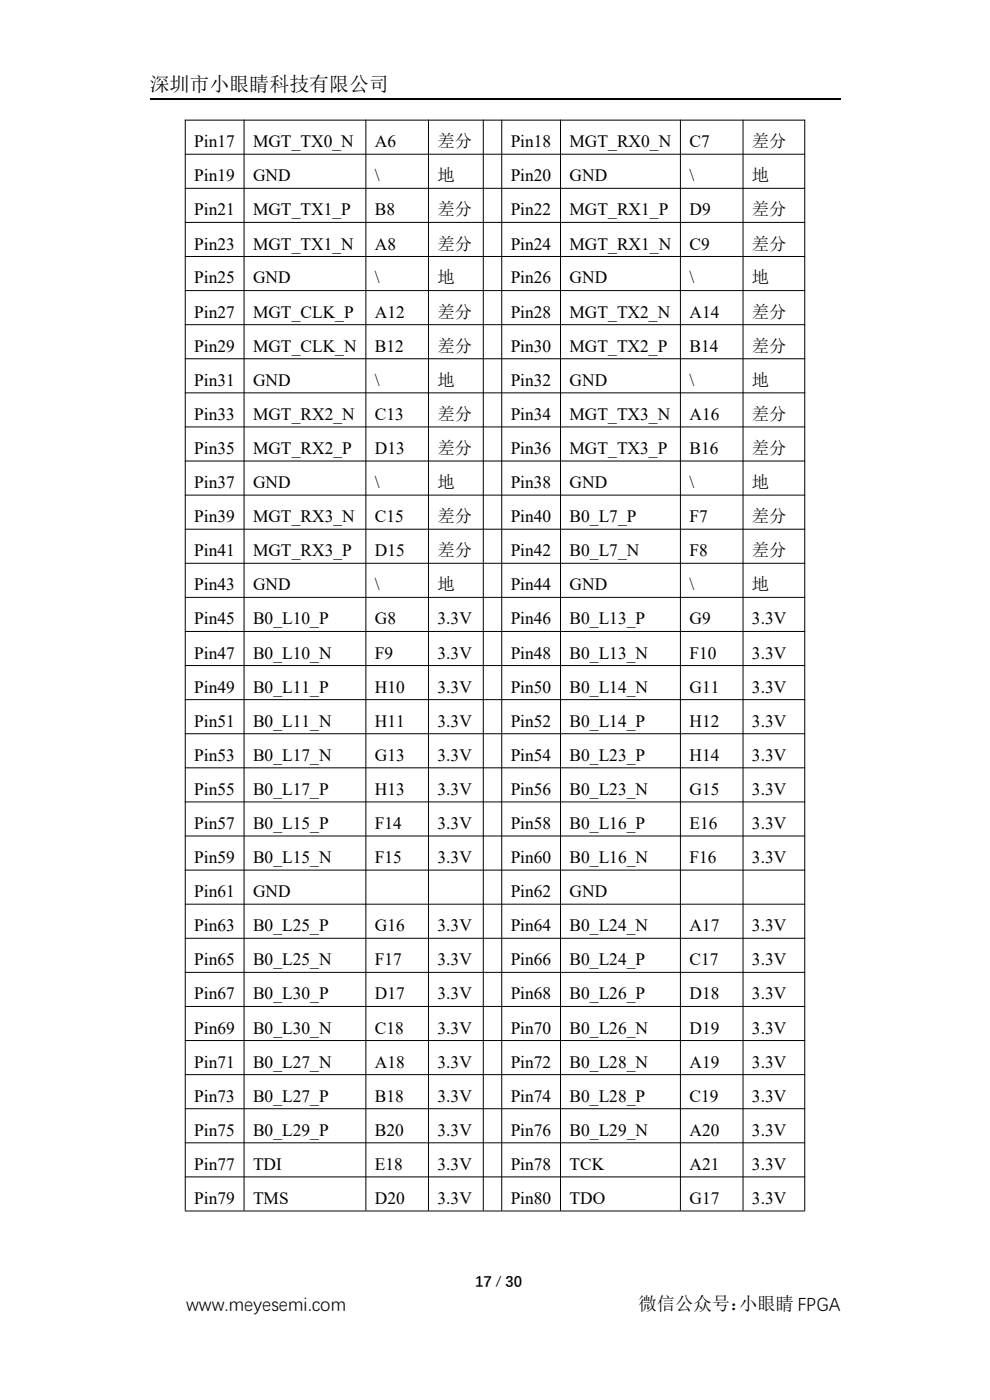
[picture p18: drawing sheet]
<svg xmlns="http://www.w3.org/2000/svg" width="210mm" height="297mm" viewBox="0 0 210 297" stroke-linecap="round" stroke-linejoin="round" font-family="sans-serif">
<defs><g id="words">
<text font-size="4.2" x="31.7" y="19.3">深圳市小眼睛科技有限公司</text>
<g font-size="3.9">
<text x="39.5" y="278">www.meyesemi.com</text>
<text x="135.5" y="278">微信公众号：</text>
<text x="156.8" y="278">小眼睛 FPGA</text>
</g>
<g font-size="3.7">
<text x="41.2" y="31.2">Pin17</text>
<text x="53.7" y="31.2">MGT_TX0_N</text>
<text x="79.5" y="31.2">A6</text>
<text x="92.8" y="31.2">差分</text>
<text x="108.3" y="31.2">Pin18</text>
<text x="120.8" y="31.2">MGT_RX0_N</text>
<text x="146.3" y="31.2">C7</text>
<text x="159.5" y="31.2">差分</text>
<text x="41.2" y="38.5">Pin19</text>
<text x="53.7" y="38.5">GND</text>
<text x="79.5" y="38.5">\</text>
<text x="92.8" y="38.5">地</text>
<text x="108.3" y="38.5">Pin20</text>
<text x="120.8" y="38.5">GND</text>
<text x="146.3" y="38.5">\</text>
<text x="159.5" y="38.5">地</text>
<text x="41.2" y="45.7">Pin21</text>
<text x="53.7" y="45.7">MGT_TX1_P</text>
<text x="79.5" y="45.7">B8</text>
<text x="92.8" y="45.7">差分</text>
<text x="108.3" y="45.7">Pin22</text>
<text x="120.8" y="45.7">MGT_RX1_P</text>
<text x="146.3" y="45.7">D9</text>
<text x="159.5" y="45.7">差分</text>
<text x="41.2" y="52.9">Pin23</text>
<text x="53.7" y="52.9">MGT_TX1_N</text>
<text x="79.5" y="52.9">A8</text>
<text x="92.8" y="52.9">差分</text>
<text x="108.3" y="52.9">Pin24</text>
<text x="120.8" y="52.9">MGT_RX1_N</text>
<text x="146.3" y="52.9">C9</text>
<text x="159.5" y="52.9">差分</text>
<text x="41.2" y="60.1">Pin25</text>
<text x="53.7" y="60.1">GND</text>
<text x="79.5" y="60.1">\</text>
<text x="92.8" y="60.1">地</text>
<text x="108.3" y="60.1">Pin26</text>
<text x="120.8" y="60.1">GND</text>
<text x="146.3" y="60.1">\</text>
<text x="159.5" y="60.1">地</text>
<text x="41.2" y="67.4">Pin27</text>
<text x="53.7" y="67.4">MGT_CLK_P</text>
<text x="79.5" y="67.4">A12</text>
<text x="92.8" y="67.4">差分</text>
<text x="108.3" y="67.4">Pin28</text>
<text x="120.8" y="67.4">MGT_TX2_N</text>
<text x="146.3" y="67.4">A14</text>
<text x="159.5" y="67.4">差分</text>
<text x="41.2" y="74.6">Pin29</text>
<text x="53.7" y="74.6">MGT_CLK_N</text>
<text x="79.5" y="74.6">B12</text>
<text x="92.8" y="74.6">差分</text>
<text x="108.3" y="74.6">Pin30</text>
<text x="120.8" y="74.6">MGT_TX2_P</text>
<text x="146.3" y="74.6">B14</text>
<text x="159.5" y="74.6">差分</text>
<text x="41.2" y="81.8">Pin31</text>
<text x="53.7" y="81.8">GND</text>
<text x="79.5" y="81.8">\</text>
<text x="92.8" y="81.8">地</text>
<text x="108.3" y="81.8">Pin32</text>
<text x="120.8" y="81.8">GND</text>
<text x="146.3" y="81.8">\</text>
<text x="159.5" y="81.8">地</text>
<text x="41.2" y="89.1">Pin33</text>
<text x="53.7" y="89.1">MGT_RX2_N</text>
<text x="79.5" y="89.1">C13</text>
<text x="92.8" y="89.1">差分</text>
<text x="108.3" y="89.1">Pin34</text>
<text x="120.8" y="89.1">MGT_TX3_N</text>
<text x="146.3" y="89.1">A16</text>
<text x="159.5" y="89.1">差分</text>
<text x="41.2" y="96.3">Pin35</text>
<text x="53.7" y="96.3">MGT_RX2_P</text>
<text x="79.5" y="96.3">D13</text>
<text x="92.8" y="96.3">差分</text>
<text x="108.3" y="96.3">Pin36</text>
<text x="120.8" y="96.3">MGT_TX3_P</text>
<text x="146.3" y="96.3">B16</text>
<text x="159.5" y="96.3">差分</text>
<text x="41.2" y="103.5">Pin37</text>
<text x="53.7" y="103.5">GND</text>
<text x="79.5" y="103.5">\</text>
<text x="92.8" y="103.5">地</text>
<text x="108.3" y="103.5">Pin38</text>
<text x="120.8" y="103.5">GND</text>
<text x="146.3" y="103.5">\</text>
<text x="159.5" y="103.5">地</text>
<text x="41.2" y="110.8">Pin39</text>
<text x="53.7" y="110.8">MGT_RX3_N</text>
<text x="79.5" y="110.8">C15</text>
<text x="92.8" y="110.8">差分</text>
<text x="108.3" y="110.8">Pin40</text>
<text x="120.8" y="110.8">B0_L7_P</text>
<text x="146.3" y="110.8">F7</text>
<text x="159.5" y="110.8">差分</text>
<text x="41.2" y="118">Pin41</text>
<text x="53.7" y="118">MGT_RX3_P</text>
<text x="79.5" y="118">D15</text>
<text x="92.8" y="118">差分</text>
<text x="108.3" y="118">Pin42</text>
<text x="120.8" y="118">B0_L7_N</text>
<text x="146.3" y="118">F8</text>
<text x="159.5" y="118">差分</text>
<text x="41.2" y="125.2">Pin43</text>
<text x="53.7" y="125.2">GND</text>
<text x="79.5" y="125.2">\</text>
<text x="92.8" y="125.2">地</text>
<text x="108.3" y="125.2">Pin44</text>
<text x="120.8" y="125.2">GND</text>
<text x="146.3" y="125.2">\</text>
<text x="159.5" y="125.2">地</text>
<text x="41.2" y="132.5">Pin45</text>
<text x="53.7" y="132.5">B0_L10_P</text>
<text x="79.5" y="132.5">G8</text>
<text x="92.8" y="132.5">3.3V</text>
<text x="108.3" y="132.5">Pin46</text>
<text x="120.8" y="132.5">B0_L13_P</text>
<text x="146.3" y="132.5">G9</text>
<text x="159.5" y="132.5">3.3V</text>
<text x="41.2" y="139.7">Pin47</text>
<text x="53.7" y="139.7">B0_L10_N</text>
<text x="79.5" y="139.7">F9</text>
<text x="92.8" y="139.7">3.3V</text>
<text x="108.3" y="139.7">Pin48</text>
<text x="120.8" y="139.7">B0_L13_N</text>
<text x="146.3" y="139.7">F10</text>
<text x="159.5" y="139.7">3.3V</text>
<text x="41.2" y="146.9">Pin49</text>
<text x="53.7" y="146.9">B0_L11_P</text>
<text x="79.5" y="146.9">H10</text>
<text x="92.8" y="146.9">3.3V</text>
<text x="108.3" y="146.9">Pin50</text>
<text x="120.8" y="146.9">B0_L14_N</text>
<text x="146.3" y="146.9">G11</text>
<text x="159.5" y="146.9">3.3V</text>
<text x="41.2" y="154.2">Pin51</text>
<text x="53.7" y="154.2">B0_L11_N</text>
<text x="79.5" y="154.2">H11</text>
<text x="92.8" y="154.2">3.3V</text>
<text x="108.3" y="154.2">Pin52</text>
<text x="120.8" y="154.2">B0_L14_P</text>
<text x="146.3" y="154.2">H12</text>
<text x="159.5" y="154.2">3.3V</text>
<text x="41.2" y="161.4">Pin53</text>
<text x="53.7" y="161.4">B0_L17_N</text>
<text x="79.5" y="161.4">G13</text>
<text x="92.8" y="161.4">3.3V</text>
<text x="108.3" y="161.4">Pin54</text>
<text x="120.8" y="161.4">B0_L23_P</text>
<text x="146.3" y="161.4">H14</text>
<text x="159.5" y="161.4">3.3V</text>
<text x="41.2" y="168.6">Pin55</text>
<text x="53.7" y="168.6">B0_L17_P</text>
<text x="79.5" y="168.6">H13</text>
<text x="92.8" y="168.6">3.3V</text>
<text x="108.3" y="168.6">Pin56</text>
<text x="120.8" y="168.6">B0_L23_N</text>
<text x="146.3" y="168.6">G15</text>
<text x="159.5" y="168.6">3.3V</text>
<text x="41.2" y="175.9">Pin57</text>
<text x="53.7" y="175.9">B0_L15_P</text>
<text x="79.5" y="175.9">F14</text>
<text x="92.8" y="175.9">3.3V</text>
<text x="108.3" y="175.9">Pin58</text>
<text x="120.8" y="175.9">B0_L16_P</text>
<text x="146.3" y="175.9">E16</text>
<text x="159.5" y="175.9">3.3V</text>
<text x="41.2" y="183.1">Pin59</text>
<text x="53.7" y="183.1">B0_L15_N</text>
<text x="79.5" y="183.1">F15</text>
<text x="92.8" y="183.1">3.3V</text>
<text x="108.3" y="183.1">Pin60</text>
<text x="120.8" y="183.1">B0_L16_N</text>
<text x="146.3" y="183.1">F16</text>
<text x="159.5" y="183.1">3.3V</text>
<text x="41.2" y="190.3">Pin61</text>
<text x="53.7" y="190.3">GND</text>
<text x="108.3" y="190.3">Pin62</text>
<text x="120.8" y="190.3">GND</text>
<text x="41.2" y="197.5">Pin63</text>
<text x="53.7" y="197.5">B0_L25_P</text>
<text x="79.5" y="197.5">G16</text>
<text x="92.8" y="197.5">3.3V</text>
<text x="108.3" y="197.5">Pin64</text>
<text x="120.8" y="197.5">B0_L24_N</text>
<text x="146.3" y="197.5">A17</text>
<text x="159.5" y="197.5">3.3V</text>
<text x="41.2" y="204.8">Pin65</text>
<text x="53.7" y="204.8">B0_L25_N</text>
<text x="79.5" y="204.8">F17</text>
<text x="92.8" y="204.8">3.3V</text>
<text x="108.3" y="204.8">Pin66</text>
<text x="120.8" y="204.8">B0_L24_P</text>
<text x="146.3" y="204.8">C17</text>
<text x="159.5" y="204.8">3.3V</text>
<text x="41.2" y="212">Pin67</text>
<text x="53.7" y="212">B0_L30_P</text>
<text x="79.5" y="212">D17</text>
<text x="92.8" y="212">3.3V</text>
<text x="108.3" y="212">Pin68</text>
<text x="120.8" y="212">B0_L26_P</text>
<text x="146.3" y="212">D18</text>
<text x="159.5" y="212">3.3V</text>
<text x="41.2" y="219.3">Pin69</text>
<text x="53.7" y="219.3">B0_L30_N</text>
<text x="79.5" y="219.3">C18</text>
<text x="92.8" y="219.3">3.3V</text>
<text x="108.3" y="219.3">Pin70</text>
<text x="120.8" y="219.3">B0_L26_N</text>
<text x="146.3" y="219.3">D19</text>
<text x="159.5" y="219.3">3.3V</text>
<text x="41.2" y="226.5">Pin71</text>
<text x="53.7" y="226.5">B0_L27_N</text>
<text x="79.5" y="226.5">A18</text>
<text x="92.8" y="226.5">3.3V</text>
<text x="108.3" y="226.5">Pin72</text>
<text x="120.8" y="226.5">B0_L28_N</text>
<text x="146.3" y="226.5">A19</text>
<text x="159.5" y="226.5">3.3V</text>
<text x="41.2" y="233.7">Pin73</text>
<text x="53.7" y="233.7">B0_L27_P</text>
<text x="79.5" y="233.7">B18</text>
<text x="92.8" y="233.7">3.3V</text>
<text x="108.3" y="233.7">Pin74</text>
<text x="120.8" y="233.7">B0_L28_P</text>
<text x="146.3" y="233.7">C19</text>
<text x="159.5" y="233.7">3.3V</text>
<text x="41.2" y="240.9">Pin75</text>
<text x="53.7" y="240.9">B0_L29_P</text>
<text x="79.5" y="240.9">B20</text>
<text x="92.8" y="240.9">3.3V</text>
<text x="108.3" y="240.9">Pin76</text>
<text x="120.8" y="240.9">B0_L29_N</text>
<text x="146.3" y="240.9">A20</text>
<text x="159.5" y="240.9">3.3V</text>
<text x="41.2" y="248.2">Pin77</text>
<text x="53.7" y="248.2">TDI</text>
<text x="79.5" y="248.2">E18</text>
<text x="92.8" y="248.2">3.3V</text>
<text x="108.3" y="248.2">Pin78</text>
<text x="120.8" y="248.2">TCK</text>
<text x="146.3" y="248.2">A21</text>
<text x="159.5" y="248.2">3.3V</text>
<text x="41.2" y="255.4">Pin79</text>
<text x="53.7" y="255.4">TMS</text>
<text x="79.5" y="255.4">D20</text>
<text x="92.8" y="255.4">3.3V</text>
<text x="108.3" y="255.4">Pin80</text>
<text x="120.8" y="255.4">TDO</text>
<text x="146.3" y="255.4">G17</text>
<text x="159.5" y="255.4">3.3V</text>
</g>
<text font-size="3.2" x="100.8" y="272.9">17 / 30</text>
</g></defs>
<path d="M31.7 21h146.6" fill="none" stroke="#000" stroke-width=".25"/>
<g fill="none" stroke="#000" stroke-width=".21">
<path d="M39.2 25.5h131.6M39.2 32.7h131.6M39.2 39.9h131.6M39.3 25.4v231.4M51.8 25.4v231.4M77.6 25.4v231.4M90.9 25.4v231.4M102.5 25.4v231.4M106.4 25.4v231.4M118.9 25.4v231.4M144.3 25.4v231.4M157.6 25.4v231.4"/>
<path d="M170.7 25.4v231.4M39.2 47.2h131.6M39.2 54.4h131.6M39.2 61.6h131.6M39.2 68.9h131.6M39.2 76.1h131.6M39.2 83.3h131.6M39.2 90.6h131.6M39.2 97.8h131.6M39.2 105h131.6M39.2 112.3h131.6M39.2 119.5h131.6"/>
<path d="M39.2 126.7h131.6M39.2 134h131.6M39.2 141.2h131.6M39.2 148.4h131.6M39.2 155.7h131.6M39.2 162.9h131.6M39.2 170.1h131.6M39.2 177.4h131.6M39.2 184.6h131.6M39.2 191.8h131.6M39.2 199.1h131.6M39.2 206.3h131.6"/>
<path d="M39.2 213.5h131.6M39.2 220.7h131.6M39.2 228h131.6M39.2 235.2h131.6M39.2 242.4h131.6M39.2 249.7h131.6M39.2 256.9h131.6"/>
</g>
<use href="#words"/>
</svg>
